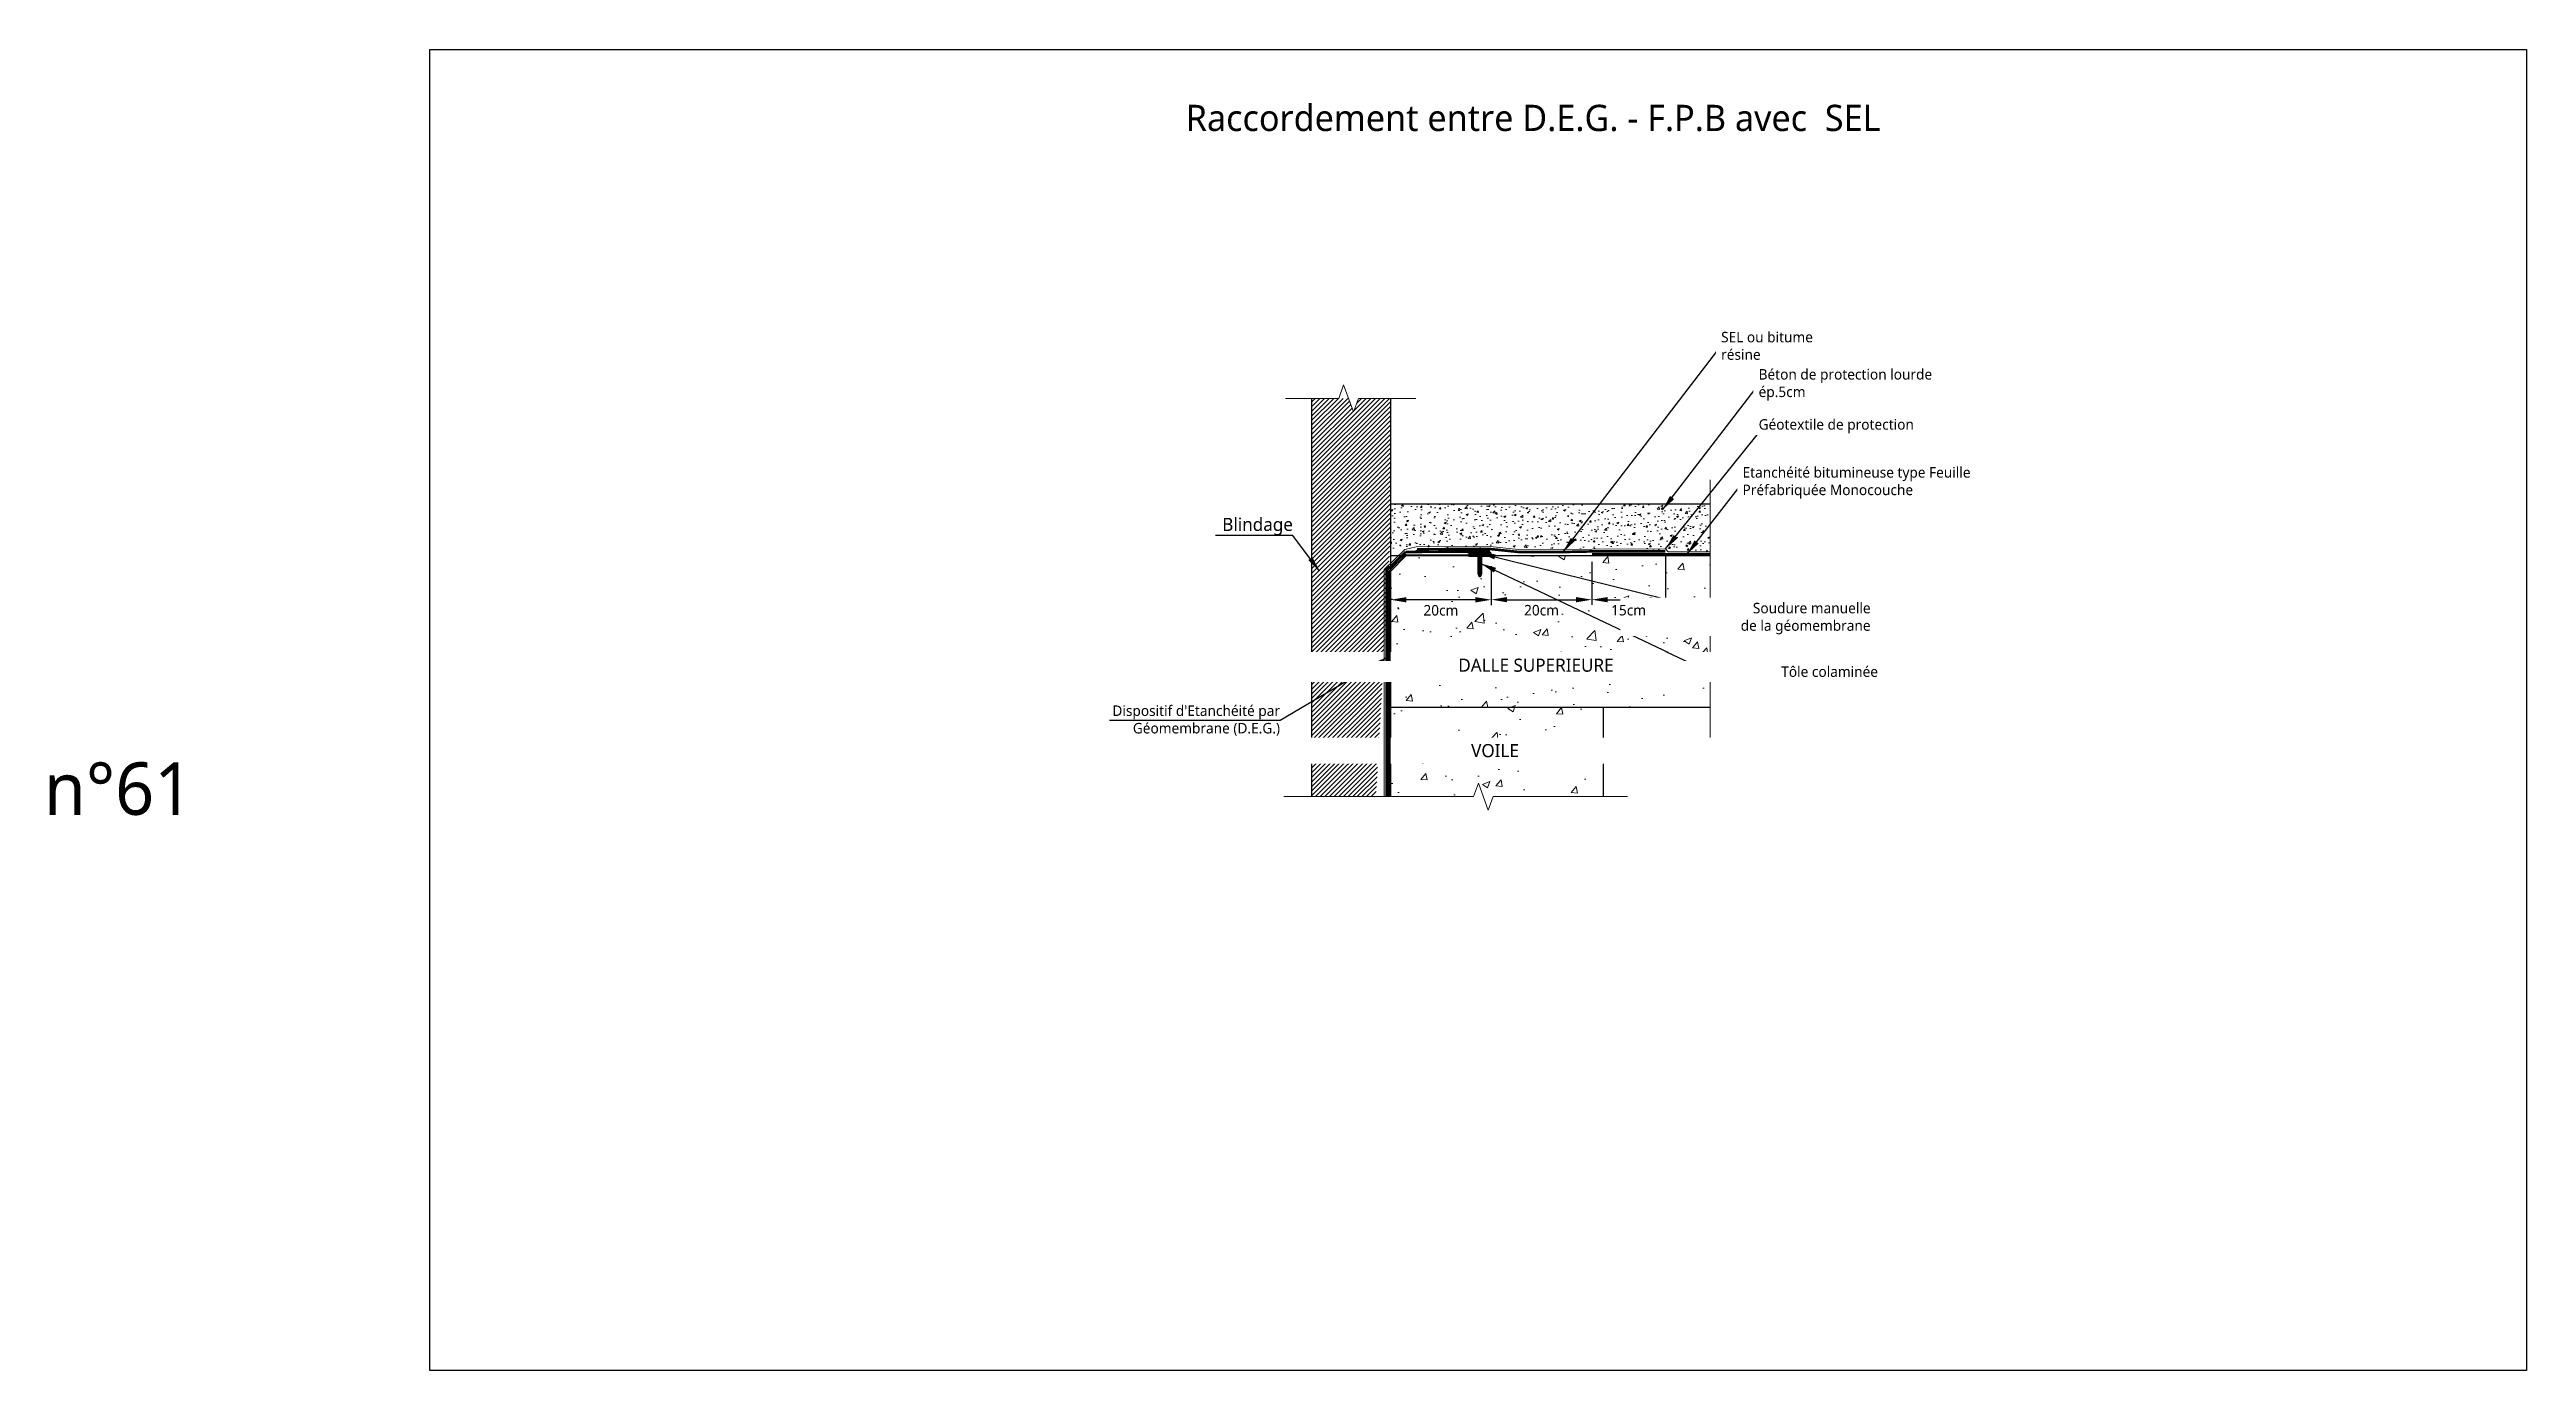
# Model space of a CAD drawing. Header units: millimetres. Extents: x -3314 to 21255525, y -15000 to 1735000.
# Drawn here: x 27120.2 to 27592.7, y 3374.2 to 3626.2 of the extents above; entities that cross this region are included whole.
import ezdxf

# ---------------------------------------------------------------- set-up
doc = ezdxf.new("R2010")
doc.units = ezdxf.units.MM
doc.linetypes.add('CONTINU', pattern=[0])
doc.linetypes.add('TIRETPT', pattern=[1, 0.5, -0.25, 0, -0.25])
for name, color, linetype, lineweight in [('Dessin_AXE', 8, 'Continuous', 5), ('Dessin_HACHURES', 253, 'Continuous', 9), ('SYSTEME_DEG_ Geomembrane SYNTHETIQUE', 1, 'Continuous', 9), ('SYSTEME_DEG_Protection superieure', 5, 'Continuous', 9), ("SYSTEME_FPM_Feuille Bitume + enduit d'imperméabilisation", 4, 'Continuous', 9), ('SYSTEME_FPM_GEOTEXTILE de protection', 3, 'ISOLATION', 5), ('SYSTEME_S.E.L', 30, 'Continuous', 9)]:
    doc.layers.add(name, color=color, linetype=linetype, lineweight=lineweight)
for name, color, linetype in [('Dessin_CONTOURS BETON', 7, 'Continuous'), ('Dessin_COTATIONS', 7, 'Continuous'), ('Dessin_TEXTES', 7, 'CONTINU'), ('Matériel_Tôle colaminée', 90, 'Continuous')]:
    doc.layers.add(name, color=color, linetype=linetype)
doc.layers.add('GEN-_-FMULT', color=210, linetype='Continuous', plot=False)
doc.styles.add('Arial', font='segoeui.ttf')
doc.styles.add('txt-moyen', font='segoeui.ttf')
doc.linetypes.add('ISOLATION', pattern='A,0.0001,-0.1,[134,ltypeshp.shx,S=0.1,R=0,X=-0.1,Y=0],-0.2,[134,ltypeshp.shx,S=0.1,R=180,X=0.1,Y=0],-0.1', length=0.4001)
doc.dimstyles.new('1000F2', dxfattribs={"dimscale": 10, "dimtxt": 0.25, "dimasz": 0.3, "dimexe": 0.2, "dimexo": 0, "dimgap": 0.1, "dimtad": 1, "dimzin": 0, "dimdsep": 46, "dimtxsty": 'txt-moyen', "dimcen": 0.1, "dimclrd": 256, "dimclre": 256, "dimclrt": 256, "dimazin": 0, "dimtfac": 1, "dimtmove": 2, "dimatfit": 3, "dimfxl": 1, "dimtolj": 1, "dimtzin": 0, "dimlwd": -1, "dimlwe": -1, "dimarcsym": 0})

# ---------------------------------------------------------------- blocks, each defined once
blk = doc.blocks.new('*D147')
at = {"layer": 'Defpoints', "color": 0, "transparency": 16777216}
for p in [(27376.03, 3529.62), (27395.23, 3529.62), (27376.03, 3521.2)]:
    blk.add_point(p, dxfattribs=at)
at = {"layer": 'Dessin_COTATIONS', "transparency": 16777216}
for p, q in [((27376.03, 3527.62), (27376.03, 3520.2)), ((27395.23, 3527.62), (27395.23, 3520.2)), ((27392.23, 3521.2), (27379.03, 3521.2))]:
    blk.add_line(p, q, dxfattribs=at)
for points in [[(27379.03, 3521.7), (27379.03, 3520.7), (27376.03, 3521.2)], [(27392.23, 3520.7), (27392.23, 3521.7), (27395.23, 3521.2)]]:
    blk.add_solid(points, dxfattribs=at)
at = {"layer": 'Dessin_COTATIONS', "transparency": 16777216, "insert": (27385.63, 3519.18), "char_height": 2, "attachment_point": 5, "style": 'txt-moyen'}
blk.add_mtext('\\A1;20cm', dxfattribs=at)
blk = doc.blocks.new('*D148')
at = {"layer": 'Defpoints', "color": 0, "transparency": 16777216}
for p in [(27414.43, 3530.42), (27395.23, 3529.62), (27414.43, 3521.22)]:
    blk.add_point(p, dxfattribs=at)
at = {"layer": 'Dessin_COTATIONS', "transparency": 16777216}
for p, q in [((27395.23, 3527.62), (27395.23, 3520.22)), ((27414.43, 3528.42), (27414.43, 3520.22)), ((27398.23, 3521.22), (27411.43, 3521.22))]:
    blk.add_line(p, q, dxfattribs=at)
for points in [[(27398.23, 3521.72), (27398.23, 3520.72), (27395.23, 3521.22)], [(27411.43, 3520.72), (27411.43, 3521.72), (27414.43, 3521.22)]]:
    blk.add_solid(points, dxfattribs=at)
at = {"layer": 'Dessin_COTATIONS', "transparency": 16777216, "insert": (27404.83, 3519.2), "char_height": 2, "attachment_point": 5, "style": 'txt-moyen'}
blk.add_mtext('\\A1;20cm', dxfattribs=at)
blk = doc.blocks.new('*D149')
at = {"layer": 'Defpoints', "color": 0, "transparency": 16777216}
for p in [(27428.45, 3531.92), (27414.43, 3529.62), (27428.45, 3521.22)]:
    blk.add_point(p, dxfattribs=at)
at = {"layer": 'Dessin_COTATIONS', "transparency": 16777216}
for p, q in [((27414.43, 3527.62), (27414.43, 3520.22)), ((27428.45, 3529.92), (27428.45, 3520.22)), ((27417.43, 3521.22), (27425.45, 3521.22))]:
    blk.add_line(p, q, dxfattribs=at)
for points in [[(27417.43, 3521.72), (27417.43, 3520.72), (27414.43, 3521.22)], [(27425.45, 3520.72), (27425.45, 3521.72), (27428.45, 3521.22)]]:
    blk.add_solid(points, dxfattribs=at)
at = {"layer": 'Dessin_COTATIONS', "transparency": 16777216, "insert": (27421.44, 3519.2), "char_height": 2, "attachment_point": 5, "style": 'txt-moyen'}
blk.add_mtext('\\A1;15cm', dxfattribs=at)

msp = doc.modelspace()

# ---------------------------------------------------------------- hatches: boundary and pattern name
at = {"layer": 'Dessin_HACHURES', "linetype": 'CONTINU', "lineweight": 0}
h = msp.add_hatch(dxfattribs=at)
h.set_pattern_fill('ANSI31', color=256, scale=5)
h.set_pattern_definition([(45, (28875.5126, 3193.4294), (-0.44194174, 0.44194174), [])])
h.paths.add_polyline_path([(27376.0281, 3559.6075), (27369.8866, 3559.6075), (27368.9491, 3557.0317), (27368.0116, 3559.6075), (27361.0325, 3559.6075), (27361.0325, 3500.66), (27361.0325, 3483.6509), (27373.2446, 3483.6509), (27376.0281, 3533.6999)])
at = {"layer": 'Dessin_HACHURES', "linetype": 'CONTINU'}
h = msp.add_hatch(dxfattribs=at)
h.set_pattern_fill('AR-CONC', color=256, scale=0.5)
h.set_pattern_definition([(50, (28754.0877, 3119.042), (3.586301, -0.3137607), [0.375, -4.125]), (355, (28754.0877, 3119.042), (-0.693757, 3.760961), [0.3, -3.3]), (100.45144, (28754.3866, 3119.016), (2.892544, 3.4472), [0.318701, -3.505711]), (46.1842, (28754.0877, 3120.042), (5.336207, -0.827596), [0.5625, -6.1875]), (96.63564, (28754.5324, 3119.973), (4.67331, 4.870593), [0.478052, -5.258569]), (351.18416, (28754.0877, 3120.042), (4.67331, 4.870593), [0.45, -4.95]), (21, (28754.5877, 3119.792), (2.984535, -2.0130945), [0.375, -4.125]), (326, (28754.5877, 3119.792), (1.216577, 3.62575), [0.3, -3.3]), (71.45144, (28754.8364, 3119.6243), (4.201112, 1.612656), [0.318701, -3.505711]), (37.5, (28754.0877, 3119.042), (0.0607993, 1.6644693), [0, -3.26, 0, -3.35, 0, -3.3125]), (7.5, (28754.0877, 3119.042), (1.3153477, 1.9720586), [0, -1.91, 0, -3.185, 0, -1.2625]), (327.5, (28752.9727, 3119.042), (2.6691122, -0.1127744), [0, -1.25, 0, -3.9, 0, -5.175]), (317.5, (28752.4727, 3119.042), (2.915931, 0.500525), [0, -1.625, 0, -2.59, 0, -3.675])])
h.paths.add_polyline_path([(27376.0281, 3539.4811), (27376.0281, 3529.6205), (27387.9641, 3531.319), (27391.2145, 3531.3303), (27414.4667, 3530.8405), (27414.4667, 3530.8405), (27436.9915, 3530.3315), (27436.9915, 3539.4811)])
at = {"layer": 'Dessin_HACHURES', "linetype": 'CONTINU', "lineweight": 0}
h = msp.add_hatch(dxfattribs=at)
h.set_pattern_fill('AR-CONC', color=256, scale=2)
h.set_pattern_definition([(50, (28875.513, 3193.429), (14.3452, -1.25504), [1.5, -16.5]), (355, (28875.513, 3193.43), (-2.77503, 15.04384), [1.2, -13.2]), (100.4514, (28876.708, 3193.325), (11.57018, 13.7888), [1.2748, -14.02284]), (46.1842, (28875.513, 3197.43), (21.34483, -3.31039), [2.25, -24.75]), (96.6356, (28877.291, 3197.154), (18.69324, 19.48237), [1.9122, -21.03428]), (351.1842, (28875.513, 3197.43), (18.69324, 19.48237), [1.8, -19.8]), (21, (28877.513, 3196.429), (11.93814, -8.05238), [1.5, -16.5]), (326, (28877.513, 3196.43), (4.8663, 14.503), [1.2, -13.2]), (71.4514, (28878.507, 3195.758), (16.80445, 6.45062), [1.2748, -14.02284]), (37.5, (28875.5126, 3193.4294), (0.243197, 6.657877), [0, -13.04, 0, -13.4, 0, -13.25]), (7.5, (28875.5126, 3193.4294), (5.26139, 7.888234), [0, -7.64, 0, -12.74, 0, -5.05]), (327.5, (28871.0526, 3193.4294), (10.676449, -0.451097), [0, -5, 0, -15.6, 0, -20.7]), (317.5, (28869.053, 3193.429), (11.663723, 2.0021), [0, -6.5, 0, -10.36, 0, -14.7])])
h.paths.add_polyline_path([(27436.9915, 3529.6205), (27376.0281, 3529.6205), (27376.0281, 3500.66), (27436.9915, 3500.66), (27436.9915, 3517.6622), (27434.4157, 3518.5997), (27436.9915, 3519.5372)])
h.paths.add_polyline_path([(27376.0281, 3500.66), (27376.0281, 3483.6509), (27391.8398, 3483.6509), (27392.7773, 3486.2266), (27393.7148, 3483.6509), (27416.596, 3483.6509), (27416.596, 3500.66)])
h.paths.add_polyline_path([(27381.7611, 3517.1062), (27389.5933, 3517.1062), (27389.5933, 3521.2277), (27381.7611, 3521.2277)], flags=24)
h.paths.add_polyline_path([(27400.9611, 3517.1224), (27408.7933, 3517.1224), (27408.7933, 3521.2438), (27400.9611, 3521.2438)], flags=24)
h.paths.add_polyline_path([(27417.4607, 3517.1224), (27425.2929, 3517.1224), (27425.2929, 3521.2438), (27417.4607, 3521.2438)], flags=24)
h.paths.add_polyline_path([(27385.7253, 3506.4829), (27421.7178, 3506.4829), (27421.7178, 3511.6347), (27385.7253, 3511.6347)], flags=24)
h.paths.add_polyline_path([(27390.2726, 3490.1873), (27401.8108, 3490.1873), (27401.8108, 3495.3391), (27390.2726, 3495.3391)], flags=24)
at = {"layer": 'Matériel_Tôle colaminée', "lineweight": 70}
msp.add_hatch(color=256, dxfattribs=at).paths.add_polyline_path([(27391.0551, 3530.1205), (27395.0145, 3530.1205), (27395.0145, 3529.6205), (27393.5645, 3529.6205), (27393.5645, 3529.7705), (27394.8645, 3529.7705), (27394.8645, 3529.9705), (27391.2145, 3529.9705), (27391.2145, 3529.7705), (27392.6645, 3529.7705), (27392.6645, 3529.6205), (27391.0565, 3529.6205)])
h = msp.add_hatch(color=256, dxfattribs=at)
h.paths.add_polyline_path([(27393.2395, 3526.2945), (27393.2395, 3529.9705), (27392.8395, 3529.9705), (27392.8395, 3526.2945), (27393.0395, 3525.725)])
h.paths.add_polyline_path([(27395.0145, 3530.1205), (27391.0551, 3530.1205), (27391.0565, 3529.6205), (27392.6645, 3529.6205), (27392.6645, 3529.7705), (27391.2145, 3529.7705), (27391.2145, 3529.9705), (27394.8645, 3529.9705), (27394.8645, 3529.7705), (27393.5645, 3529.7705), (27393.5645, 3529.6205), (27395.0145, 3529.6205)])

# ---------------------------------------------------------------- linework, layer by layer
at = {"layer": 'Defpoints', "linetype": 'Continuous'}
msp.add_lwpolyline([(27192.734, 3626.1724), (27592.734, 3626.1724), (27592.734, 3374.1724), (27192.734, 3374.1724)], close=True, dxfattribs=at)
at = {"layer": 'Dessin_AXE', "flags": 128}
for points in [[(27380.863, 3559.6075), (27369.8866, 3559.6075), (27368.9491, 3557.0317), (27367.0741, 3562.1833), (27366.1366, 3559.6075), (27355.9773, 3559.6075)], [(27436.9915, 3544.0857), (27436.9915, 3521.4122), (27439.5672, 3520.4747), (27434.4157, 3518.5997), (27436.9915, 3517.6622), (27436.9915, 3493.3906)], [(27421.2003, 3483.6509), (27395.5898, 3483.6509), (27394.6523, 3481.0751), (27392.7773, 3486.2266), (27391.8398, 3483.6509), (27355.6621, 3483.6509)]]:
    msp.add_lwpolyline(points, dxfattribs=at)
at = {"layer": 'Dessin_CONTOURS BETON', "linetype": 'CONTINU'}
for p, q in [((27376.0281, 3539.4811), (27436.9915, 3539.4811)), ((27376.0281, 3529.6205), (27376.0281, 3483.6509)), ((27416.596, 3500.66), (27416.596, 3483.6509))]:
    msp.add_line(p, q, dxfattribs=at)
at = {"layer": 'Dessin_CONTOURS BETON'}
msp.add_line((27376.0281, 3526.6205), (27379.0281, 3529.6205), dxfattribs=at)
for points in [[(27361.0325, 3483.6509), (27361.0325, 3500.66), (27361.0325, 3559.6075)], [(27376.0281, 3559.6075), (27376.0281, 3529.6205), (27436.9915, 3529.6205)], [(27436.9915, 3500.66), (27376.0281, 3500.66)]]:
    msp.add_lwpolyline(points, dxfattribs=at)
at = {"layer": 'Matériel_Tôle colaminée', "lineweight": 70}
for points in [[(27391.0551, 3530.1205), (27395.0145, 3530.1205), (27395.0145, 3529.6205), (27393.5645, 3529.6205), (27393.5645, 3529.7705), (27394.8645, 3529.7705), (27394.8645, 3529.9705), (27391.2145, 3529.9705), (27391.2145, 3529.7705), (27392.6645, 3529.7705), (27392.6645, 3529.6205), (27391.0565, 3529.6205), (27391.0551, 3530.1205)], [(27392.8395, 3529.9705), (27392.8395, 3526.2945)], [(27393.2395, 3529.9705), (27393.2395, 3526.2945)], [(27393.2395, 3526.2945), (27393.0395, 3525.725), (27392.8395, 3526.2945)]]:
    msp.add_lwpolyline(points, dxfattribs=at)
at = {"layer": 'SYSTEME_DEG_ Geomembrane SYNTHETIQUE', "linetype": 'TIRETPT', "const_width": 0.5, "flags": 128}
msp.add_lwpolyline([(27395.012, 3530.38), (27381.2644, 3530.34), (27378.9198, 3530.3352)], dxfattribs=at)
at = {"layer": "SYSTEME_FPM_Feuille Bitume + enduit d'imperméabilisation", "ltscale": 0.2, "const_width": 0.5}
msp.add_lwpolyline([(27414.4281, 3529.8478), (27436.9915, 3529.876)], dxfattribs=at)
at = {"layer": 'SYSTEME_FPM_GEOTEXTILE de protection', "ltscale": 0.5}
for points in [[(27378.7336, 3530.7651), (27380.9273, 3531.2945), (27395.001, 3531.3435)], [(27395.001, 3531.3435), (27400.4339, 3530.7825), (27428.4996, 3530.8984)], [(27428.4996, 3530.8984), (27428.9625, 3530.3275), (27436.9915, 3530.3315)], [(27375.7716, 3526.6905), (27378.9245, 3529.8496), (27391.0558, 3529.8705)]]:
    msp.add_lwpolyline(points, dxfattribs=at)
at = {"layer": 'SYSTEME_S.E.L', "ltscale": 0.2, "const_width": 0.5}
msp.add_lwpolyline([(27428.4497, 3530.4247), (27414.4281, 3530.4247), (27409.2497, 3530.3242), (27404.8281, 3530.3242), (27400.4066, 3530.3242), (27395.0281, 3530.8847), (27381.0866, 3530.8447)], dxfattribs=at)

# ---------------------------------------------------------------- texts
at = {"layer": 'Dessin_TEXTES', "style": 'Arial'}
msp.add_text('n°61', height=10, dxfattribs=at).set_placement((27119.08, 3480.17))
at = {"layer": 'GEN-_-FMULT', "insert": (27403.2211, 3615.6301), "char_height": 5, "width": 406, "attachment_point": 2, "style": 'Arial'}
msp.add_mtext('Raccordement entre D.E.G. - F.P.B avec  SEL', dxfattribs=at)

# ---------------------------------------------------------------- dimensions: what is measured, and where the dimension line sits
at = {"layer": 'Dessin_COTATIONS'}
for base, p1, p2, text, picture, middle in [((27414.4281, 3521.2185), (27395.2281, 3529.6205), (27414.4281, 3530.4205), '20cm', '*D148', (27404.8281, 3519.1975)), ((27428.4497, 3521.2185), (27414.4281, 3529.6205), (27428.4497, 3531.9247), '15cm', '*D149', (27421.4389, 3519.1975)), ((27376.0281, 3521.2024), (27395.2281, 3529.6205), (27376.0281, 3529.6205), '20cm', '*D147', (27385.6281, 3519.1814))]:
    dim = msp.add_linear_dim(base=base, p1=p1, p2=p2, text=text, dimstyle='1000F2', override={"dimtxt": 0.2, "dimexe": 0.1, "dimexo": 0.2, "dimtad": 2}, dxfattribs=at)
    dim.commit()
    dim.dimension.update_dxf_attribs({"geometry": picture, "text_midpoint": middle})

# ---------------------------------------------------------------- leaders
at = {"layer": 'Dessin_TEXTES'}
for points in [[(27408.9638, 3530.3242), (27439.0907, 3569.6342), (27458.444, 3569.6342)], [(27428.4996, 3530.8984), (27446.2436, 3552.9788), (27475.5611, 3552.9788)], [(27432.5658, 3529.8598), (27443.6768, 3544.1547), (27487.4876, 3544.1547)], [(27393.0348, 3530.1205), (27443.5594, 3517.6146), (27467.6021, 3517.6146)]]:
    msp.add_leader(points, dimstyle='1000F2', override={"dimgap": 0.1, "dimtad": 0}, dxfattribs=at)

# ---------------------------------------------------------------- next in the draw order: texts
at = {"layer": 'Dessin_TEXTES', "style": 'txt-moyen', "bg_fill": 2}
for s, insert, char_height, width, attachment_point in [('\\pxsm1;Géotextile de protection', (27446.2436, 3552.9788), 2, 45.903169, 7), ('\\pxsm1;Blindage', (27357.4022, 3533.4895), 2.5, 116.399869, 9), ('\\pxsm1;DALLE SUPERIEURE', (27403.7625, 3508.7027), 2.5, 116.399869, 5), ('\\pxsm1;VOILE', (27395.9556, 3492.4079), 2.5, 116.399869, 5)]:
    msp.add_mtext(s, dxfattribs=dict(at, insert=insert, char_height=char_height, width=width, attachment_point=attachment_point))

# ---------------------------------------------------------------- next in the draw order: linework, layer by layer
at = {"layer": 'SYSTEME_DEG_ Geomembrane SYNTHETIQUE', "linetype": 'TIRETPT', "const_width": 0.5, "flags": 128}
msp.add_lwpolyline([(27378.9198, 3530.3352), (27375.2569, 3526.7758), (27375.2822, 3483.6509)], dxfattribs=at)
at = {"layer": 'SYSTEME_DEG_Protection superieure', "linetype": 'CONTINU', "ltscale": 5, "const_width": 0.5, "flags": 128}
msp.add_lwpolyline([(27375.7716, 3526.6905), (27375.7769, 3483.6509)], dxfattribs=at)
at = {"layer": 'SYSTEME_FPM_GEOTEXTILE de protection', "ltscale": 0.5}
msp.add_lwpolyline([(27374.8217, 3483.6509), (27374.8246, 3526.9599), (27378.7336, 3530.7651)], dxfattribs=at)

# ---------------------------------------------------------------- next in the draw order: texts
at = {"layer": 'Dessin_TEXTES', "insert": (27354.941, 3498.1498), "char_height": 2, "width": 46.739094, "attachment_point": 6, "style": 'txt-moyen', "bg_fill": 2}
msp.add_mtext("Dispositif d'Etanchéité par Géomembrane (D.E.G.)", dxfattribs=at)

# ---------------------------------------------------------------- next in the draw order: leaders
at = {"layer": 'Dessin_TEXTES'}
for points in [[(27427.9055, 3538.3369), (27446.2436, 3562.2097), (27479.3615, 3562.2097)], [(27362.5003, 3526.6426), (27357.4022, 3533.4895), (27342.6236, 3533.4895)], [(27393.2395, 3528.1325), (27440.4068, 3505.7074), (27469.0213, 3505.7074)]]:
    msp.add_leader(points, dimstyle='1000F2', override={"dimgap": 0.1, "dimtad": 0}, dxfattribs=at)

# ---------------------------------------------------------------- next in the draw order: texts
at = {"layer": 'Dessin_TEXTES', "char_height": 2, "style": 'txt-moyen', "bg_fill": 2}
for s, insert, width, attachment_point in [('\\pxsm1;Béton de protection lourde \\Pép.5cm', (27446.2436, 3562.2097), 45.903169, 4), ('\\pxsm1;Etanchéité bitumineuse type Feuille\\PPréfabriquée Monocouche', (27443.1768, 3543.4966), 45.903169, 4), ('Soudure manuelle\\Pde la géomembrane', (27467.6021, 3517.6146), 46.739094, 6)]:
    msp.add_mtext(s, dxfattribs=dict(at, insert=insert, width=width, attachment_point=attachment_point))

# ---------------------------------------------------------------- next in the draw order: leaders
at = {"layer": 'Dessin_TEXTES'}
msp.add_leader([(27375.4569, 3510.243), (27354.941, 3498.1498), (27322.4108, 3498.1498)], dimstyle='1000F2', override={"dimgap": 0.1, "dimtad": 0}, dxfattribs=at)

# ---------------------------------------------------------------- next in the draw order: texts
at = {"layer": 'Dessin_TEXTES', "char_height": 2, "style": 'txt-moyen', "bg_fill": 2}
for s, insert, width, attachment_point in [('\\pxsm1;SEL ou bitume \\Présine', (27439.0907, 3569.6342), 45.903169, 4), ('\\C0;Tôle colaminée ', (27469.0213, 3507.4754), 268.117124, 6)]:
    msp.add_mtext(s, dxfattribs=dict(at, insert=insert, width=width, attachment_point=attachment_point))

doc.saveas('drawing.dxf')
